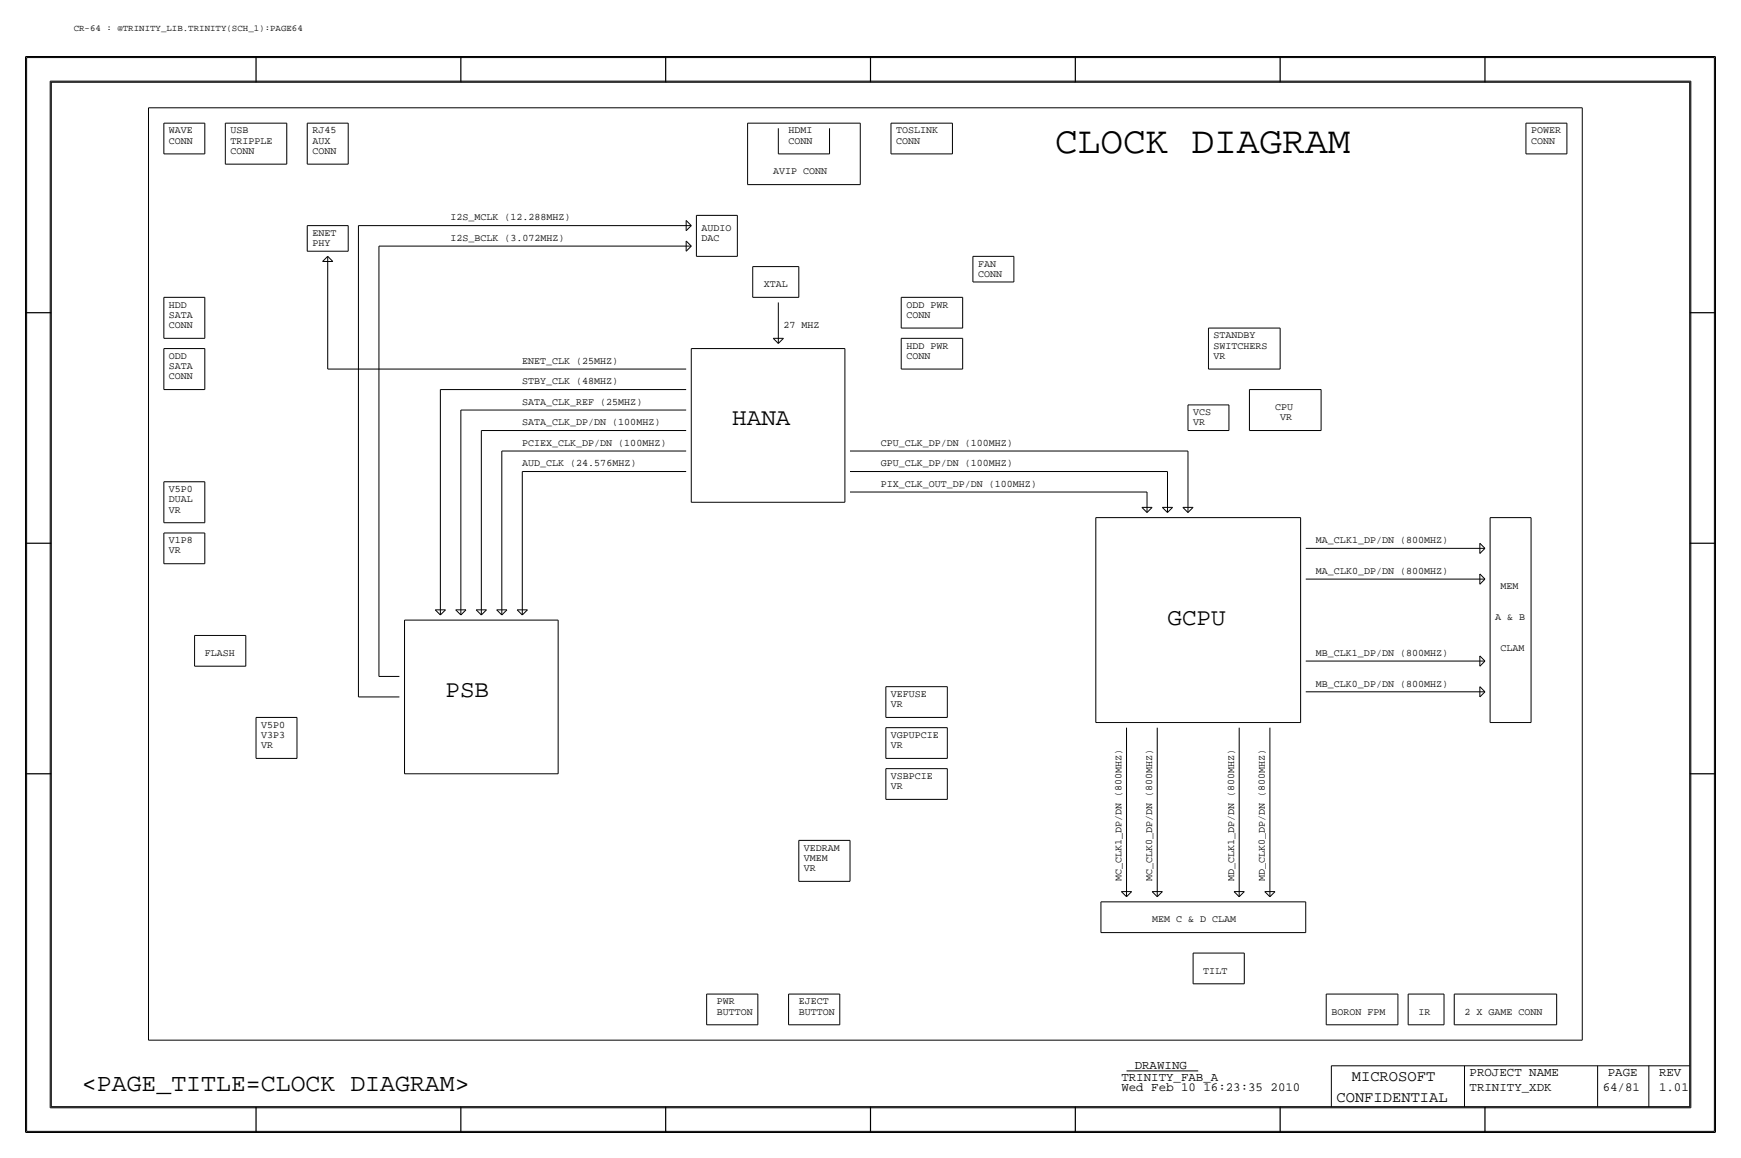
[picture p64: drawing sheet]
<svg xmlns="http://www.w3.org/2000/svg" width="432mm" height="287mm" viewBox="0 0 432 287" stroke-linecap="round" stroke-linejoin="round" font-family="sans-serif">
<defs><g id="words">
<text font-size="9.4" x="261.7" y="37.9">CLOCK DIAGRAM</text>
<text font-size="6.2" x="20.3" y="270.6">&lt;PAGE_TITLE=CLOCK DIAGRAM&gt;</text>
<g font-size="6">
<text x="181.6" y="105.5">HANA</text>
<text x="289.6" y="155">GCPU</text>
<text x="110.5" y="172.8">PSB</text>
</g>
<g font-size="3.8">
<text x="335.3" y="268">MICROSOFT</text>
<text x="331.5" y="273.1">CONFIDENTIAL</text>
</g>
<g font-size="3.1">
<text x="278.1" y="268">TRINITY_FAB_A</text>
<text x="281.4" y="265">DRAWING</text>
<text x="364.5" y="266.8">PROJECT NAME</text>
<text x="398.8" y="266.8">PAGE</text>
<text x="411.5" y="266.8">REV</text>
<text x="278.1" y="270.6">Wed Feb 10 16:23:35 2010</text>
<text x="364.5" y="270.6">TRINITY_XDK</text>
<text x="397.5" y="270.6">64/81</text>
<text x="411.5" y="270.6">1.01</text>
</g>
<g font-size="2.5">
<text x="41.9" y="33.1">WAVE</text>
<text x="41.9" y="35.6">CONN</text>
<text x="57.1" y="35.6">TRIPPLE</text>
<text x="57.1" y="33.1">USB</text>
<text x="77.5" y="35.6">AUX</text>
<text x="77.5" y="33.1">RJ45</text>
<text x="195.6" y="33.1">HDMI</text>
<text x="195.6" y="35.6">CONN</text>
<text x="222.3" y="33.1">TOSLINK</text>
<text x="222.3" y="35.6">CONN</text>
<text x="379.7" y="35.6">CONN</text>
<text x="379.7" y="33.1">POWER</text>
<text x="57.1" y="38.2">CONN</text>
<text x="77.5" y="38.2">CONN</text>
<text x="191.8" y="43.2">AVIP CONN</text>
<text x="77.5" y="58.5">ENET</text>
<text x="111.8" y="54.7">I2S_MCLK (12.288MHZ)</text>
<text x="111.8" y="59.7">I2S_BCLK (3.072MHZ)</text>
<text x="174" y="59.7">DAC</text>
<text x="174" y="57.2">AUDIO</text>
<text x="77.5" y="61">PHY</text>
<text x="189.5" y="71.2">XTAL</text>
<text x="242.6" y="66.1">FAN</text>
<text x="242.6" y="68.6">CONN</text>
<text x="41.9" y="76.3">HDD</text>
<text x="224.8" y="76.2">ODD PWR</text>
<text x="41.9" y="81.3">CONN</text>
<text x="41.9" y="78.8">SATA</text>
<text x="194.3" y="81.3">27 MHZ</text>
<text x="224.8" y="78.8">CONN</text>
<text x="301" y="83.9">STANDBY</text>
<text x="41.9" y="89">ODD</text>
<text x="224.8" y="89">CONN</text>
<text x="224.8" y="86.4">HDD PWR</text>
<text x="301" y="89">VR</text>
<text x="301" y="86.4">SWITCHERS</text>
<text x="41.9" y="91.5">SATA</text>
<text x="41.9" y="94">CONN</text>
<text x="129.5" y="95.3">STBY_CLK (48MHZ)</text>
<text x="129.5" y="90.2">ENET_CLK (25MHZ)</text>
<text x="129.5" y="100.4">SATA_CLK_REF (25MHZ)</text>
<text x="316.2" y="101.7">CPU</text>
<text x="129.5" y="105.5">SATA_CLK_DP/DN (100MHZ)</text>
<text x="295.9" y="102.9">VCS</text>
<text x="295.9" y="105.5">VR</text>
<text x="317.5" y="104.2">VR</text>
<text x="129.5" y="110.5">PCIEX_CLK_DP/DN (100MHZ)</text>
<text x="218.4" y="110.5">CPU_CLK_DP/DN (100MHZ)</text>
<text x="129.5" y="115.6">AUD_CLK (24.576MHZ)</text>
<text x="218.4" y="115.6">GPU_CLK_DP/DN (100MHZ)</text>
<text x="41.9" y="122">V5P0</text>
<text x="41.9" y="124.5">DUAL</text>
<text x="218.4" y="120.7">PIX_CLK_OUT_DP/DN (100MHZ)</text>
<text x="41.9" y="127.1">VR</text>
<text x="41.9" y="134.7">V1P8</text>
<text x="41.9" y="137.2">VR</text>
<text x="326.4" y="134.7">MA_CLK1_DP/DN (800MHZ)</text>
<text x="326.4" y="142.3">MA_CLK0_DP/DN (800MHZ)</text>
<text x="372.1" y="146.1">MEM</text>
<text x="370.8" y="153.7">A &amp; B</text>
<text x="372.1" y="161.3">CLAM</text>
<text x="50.8" y="162.6">FLASH</text>
<text x="326.4" y="162.6">MB_CLK1_DP/DN (800MHZ)</text>
<text x="221" y="172.8">VEFUSE</text>
<text x="326.4" y="170.2">MB_CLK0_DP/DN (800MHZ)</text>
<text x="221" y="175.3">VR</text>
<text x="64.8" y="182.9">V3P3</text>
<text x="64.8" y="180.4">V5P0</text>
<text x="64.8" y="185.5">VR</text>
<text x="221" y="182.9">VGPUPCIE</text>
<text x="221" y="185.5">VR</text>
<text x="221" y="195.6">VR</text>
<text x="221" y="193.1">VSBPCIE</text>
<text x="199.4" y="213.4">VMEM</text>
<text x="199.4" y="210.9">VEDRAM</text>
<text x="199.4" y="216">VR</text>
<text x="278.1" y="218.5" transform="rotate(-90 278.1 218.5)">MC_CLK1_DP/DN (800MHZ)</text>
<text x="285.7" y="218.5" transform="rotate(-90 285.7 218.5)">MC_CLK0_DP/DN (800MHZ)</text>
<text x="306.1" y="218.5" transform="rotate(-90 306.1 218.5)">MD_CLK1_DP/DN (800MHZ)</text>
<text x="313.7" y="218.5" transform="rotate(-90 313.7 218.5)">MD_CLK0_DP/DN (800MHZ)</text>
<text x="285.8" y="228.7">MEM C &amp; D CLAM</text>
<text x="298.4" y="241.3">TILT</text>
<text x="177.8" y="249">PWR</text>
<text x="177.8" y="251.5">BUTTON</text>
<text x="198.1" y="251.5">BUTTON</text>
<text x="198.1" y="249">EJECT</text>
<text x="330.2" y="251.5">BORON FPM</text>
<text x="351.8" y="251.5">IR</text>
<text x="363.2" y="251.5">2 X GAME CONN</text>
</g>
<text font-size="2.3" x="18.3" y="7.7">CR-64 : @TRINITY_LIB.TRINITY(SCH_1):PAGE64</text>
</g></defs>
<!-- layer: Nets -->
<g fill="none" stroke="#000" stroke-width=".25">
<path d="M36.8 26.7v231.2zM36.8 26.7h355.6zM40.6 30.5h10.2zM40.6 30.5v7.7zM40.6 38.2h10.2zM50.8 30.5v7.7zM55.9 30.5h15.2zM55.9 30.5v10.2zM71.1 30.5v10.2zM76.2 30.5h10.2zM76.2 30.5v10.2zM86.4 30.5v10.2z"/>
<path d="M185.4 30.5h28zM185.4 30.5v15.3zM193 38.2h12.7zM193 31.8v6.4zM205.7 31.8v6.4zM213.4 30.5v15.3zM221 38.2h15.2zM221 30.5h15.2zM221 30.5v7.7zM236.2 30.5v7.7zM378.5 38.2h10.1zM378.5 30.5v7.7z"/>
<path d="M378.5 30.5h10.1zM388.6 30.5v7.7zM392.4 26.7v231.2zM55.9 40.7h15.2zM76.2 55.9v6.4zM76.2 55.9h10.2zM76.2 40.7h10.2zM86.4 55.9v6.4zM88.9 55.9h82.5zM88.9 55.9v116.9zM170.2 54.7v2.5zM170.2 57.2l1.2-1.3z"/>
<path d="M170.2 59.7v2.6zM170.2 54.7l1.2 1.2zM170.2 59.7l1.2 1.3zM172.7 53.4h10.2zM172.7 53.4v10.2zM182.9 53.4v10.2zM185.4 45.8h28zM40.6 73.7h10.2zM40.6 73.7v10.2zM50.8 73.7v10.2zM76.2 62.3h10.2zM80 64.8h2.6z"/>
<path d="M81.3 63.6l-1.3 1.2zM81.3 63.6v27.9zM81.3 63.6l1.2 1.2zM94 61v106.7zM94 61h77.4zM170.2 62.3l1.2-1.3zM172.7 63.6h10.2zM186.7 73.7h11.4zM186.7 66.1v7.6zM186.7 66.1h11.4zM193 75v10.1zM198.1 66.1v7.6z"/>
<path d="M223.5 73.7h15.3zM223.5 73.7v7.6zM238.8 73.7v7.6zM241.3 69.9h10.2zM241.3 63.6h10.2zM241.3 63.6v6.3zM251.5 63.6v6.3zM40.6 86.4h10.2zM40.6 86.4v10.2zM40.6 83.9h10.2zM40.6 96.6h10.2zM50.8 86.4v10.2z"/>
<path d="M81.3 91.5h88.9zM109.2 96.6h61zM109.2 96.6v55.9zM171.4 86.4h38.1zM171.4 86.4v38.1zM191.8 83.9l1.2 1.2zM191.8 83.9h2.5zM193 85.1l1.3-1.2zM209.5 86.4v38.1zM223.5 83.9h15.3zM223.5 83.9v7.6zM223.5 81.3h15.3z"/>
<path d="M223.5 91.5h15.3zM238.8 83.9v7.6zM299.7 81.3h17.8zM299.7 81.3v10.2zM299.7 91.5h17.8zM309.9 96.6h17.8zM309.9 96.6v10.1zM317.5 81.3v10.2zM327.7 96.6v10.1zM40.6 119.4h10.2zM40.6 119.4v10.2zM50.8 119.4v10.2z"/>
<path d="M114.3 101.7v50.8zM114.3 101.7h55.9zM119.4 106.7h50.8zM119.4 106.7v45.8zM124.5 111.8h45.7zM124.5 111.8v40.7zM129.5 116.9v35.6zM129.5 116.9h40.7zM210.8 111.8h83.8zM210.8 116.9h78.8zM289.6 116.9v10.2zM294.6 106.7h10.2z"/>
<path d="M294.6 111.8v15.3zM294.6 100.4h10.2zM294.6 100.4v6.3zM304.8 100.4v6.3zM309.9 106.7h17.8zM40.6 132.1h10.2zM40.6 132.1v7.7zM40.6 129.6h10.2zM40.6 139.8h10.2zM50.8 132.1v7.7zM171.4 124.5h38.1zM210.8 122h73.7z"/>
<path d="M271.8 128.3h50.8zM271.8 128.3v50.8zM283.2 125.8l1.3 1.3zM283.2 125.8h2.6zM284.5 122v5.1zM285.8 125.8l-1.3 1.3zM288.3 125.8l1.3 1.3zM288.3 125.8h2.5zM289.6 127.1l1.2-1.3zM293.4 125.8l1.2 1.3zM293.4 125.8h2.5zM295.9 125.8l-1.3 1.3z"/>
<path d="M322.6 128.3v50.8zM323.8 135.9h44.5zM367 134.7l1.3 1.2zM367 137.2l1.3-1.3zM367 134.7v2.5zM369.6 128.3h10.1zM369.6 128.3v50.8zM379.7 128.3v50.8zM48.3 157.5v7.7zM48.3 157.5h12.7zM61 157.5v7.7zM100.3 153.7h38.1z"/>
<path d="M100.3 153.7v38.1zM107.9 151.2h2.6zM107.9 151.2l1.3 1.3zM109.2 152.5l1.3-1.3zM113 151.2l1.3 1.3zM113 151.2h2.6zM114.3 152.5l1.3-1.3zM118.1 151.2h2.5zM118.1 151.2l1.3 1.3zM119.4 152.5l1.2-1.3zM123.2 151.2l1.3 1.3zM123.2 151.2h2.5z"/>
<path d="M124.5 152.5l1.2-1.3zM128.3 151.2l1.2 1.3zM128.3 151.2h2.5zM129.5 152.5l1.3-1.3zM138.4 153.7v38.1zM323.8 143.6h44.5zM367 142.3l1.3 1.3zM367 142.3v2.5zM368.3 143.6l-1.3 1.2zM48.3 165.2h12.7zM63.5 177.9h10.2zM63.5 177.9v10.1z"/>
<path d="M73.7 177.9v10.1zM88.9 172.8h10.2zM94 167.7h5.1zM219.7 170.2h15.2zM219.7 170.2v7.7zM219.7 177.9h15.2zM234.9 170.2v7.7zM271.8 179.1h50.8zM323.8 163.9h44.5zM323.8 171.5h44.5zM367 162.6l1.3 1.3zM367 170.2l1.3 1.3z"/>
<path d="M367 165.2l1.3-1.3zM367 162.6v2.6zM367 170.2v2.6zM367 172.8l1.3-1.3zM369.6 179.1h10.1zM63.5 188h10.2zM100.3 191.8h38.1zM219.7 190.6h15.2zM219.7 190.6v7.6zM219.7 180.4h15.2zM219.7 180.4v7.6zM219.7 198.2h15.2z"/>
<path d="M219.7 188h15.2zM234.9 190.6v7.6zM234.9 180.4v7.6zM279.4 180.4v41.9zM287 180.4v41.9zM307.3 180.4v41.9zM315 180.4v41.9zM198.1 208.3h12.7zM198.1 208.3v10.2zM198.1 218.5h12.7zM210.8 208.3v10.2zM273 223.6h50.8z"/>
<path d="M273 231.2h50.8zM273 223.6v7.6zM278.1 221h2.6zM278.1 221l1.3 1.3zM279.4 222.3l1.3-1.3zM285.8 221l1.2 1.3zM285.8 221h2.5zM287 222.3l1.3-1.3zM295.9 236.3h12.7zM295.9 236.3v7.6zM306.1 221l1.2 1.3zM306.1 221h2.5z"/>
<path d="M307.3 222.3l1.3-1.3zM308.6 236.3v7.6zM313.7 221l1.3 1.3zM313.7 221h2.5zM315 222.3l1.2-1.3zM323.8 223.6v7.6zM36.8 257.9h355.6zM175.3 254.1h12.7zM175.3 246.4h12.7zM175.3 246.4v7.7zM188 246.4v7.7zM195.6 246.4h12.7z"/>
<path d="M195.6 254.1h12.7zM195.6 246.4v7.7zM208.3 246.4v7.7zM295.9 243.9h12.7zM328.9 254.1h17.8zM328.9 246.4h17.8zM328.9 246.4v7.7zM346.7 246.4v7.7zM349.2 246.4h8.9zM349.2 246.4v7.7zM349.3 254.1h8.8zM358.1 246.4v7.7z"/>
<path d="M360.7 254.1h25.4zM360.7 246.4v7.7zM360.7 246.4h25.4zM386.1 246.4v7.7z"/>
</g>
<!-- layer: Components -->
<path d="M279.4 265.5h17.8z" fill="none" stroke="#000" stroke-width=".25"/>
<!-- layer: Page Border and Title Block -->
<g fill="none" stroke="#000" stroke-width=".3">
<path d="M6.3 14v266.7zM6.4 14h419zM63.5 14v6.4zM114.3 14v6.4zM165.1 14v6.4zM215.9 14v6.4zM266.7 14v6.4zM317.5 14v6.4zM368.3 14v6.4zM425.4 14v266.7zM12.7 20.4h406.4zM12.7 20.4v254z"/>
<path d="M419.1 20.4v254zM6.3 77.5h6.4zM419.1 77.5h6.3zM6.3 134.7h6.4zM419.1 134.7h6.3zM6.3 191.8h6.4zM419.1 191.8h6.3zM12.7 274.4h406.4zM63.5 274.4v6.3zM114.3 274.4v6.3zM165.1 274.4v6.3zM215.9 274.4v6.3z"/>
<path d="M266.7 274.4v6.3zM317.5 274.4v6.3zM368.3 274.4v6.3zM6.4 280.7h419z"/>
</g>
<g fill="none" stroke="#000" stroke-width=".25">
<path d="M6.6 14.3h418.6zM6.6 14.3v266.2zM425.2 14.3v266.2zM12.4 20.1v254.5zM12.4 20.1h407zM419.4 20.1v254.5zM12.4 274.6h407zM330.2 264.2v10.2zM330.2 264.2h88.9zM363.2 264.2v10.2zM396.2 264.2v10.2zM408.9 264.2v10.2z"/>
<path d="M6.6 280.5h418.6z"/>
</g>
<use href="#words"/>
</svg>
